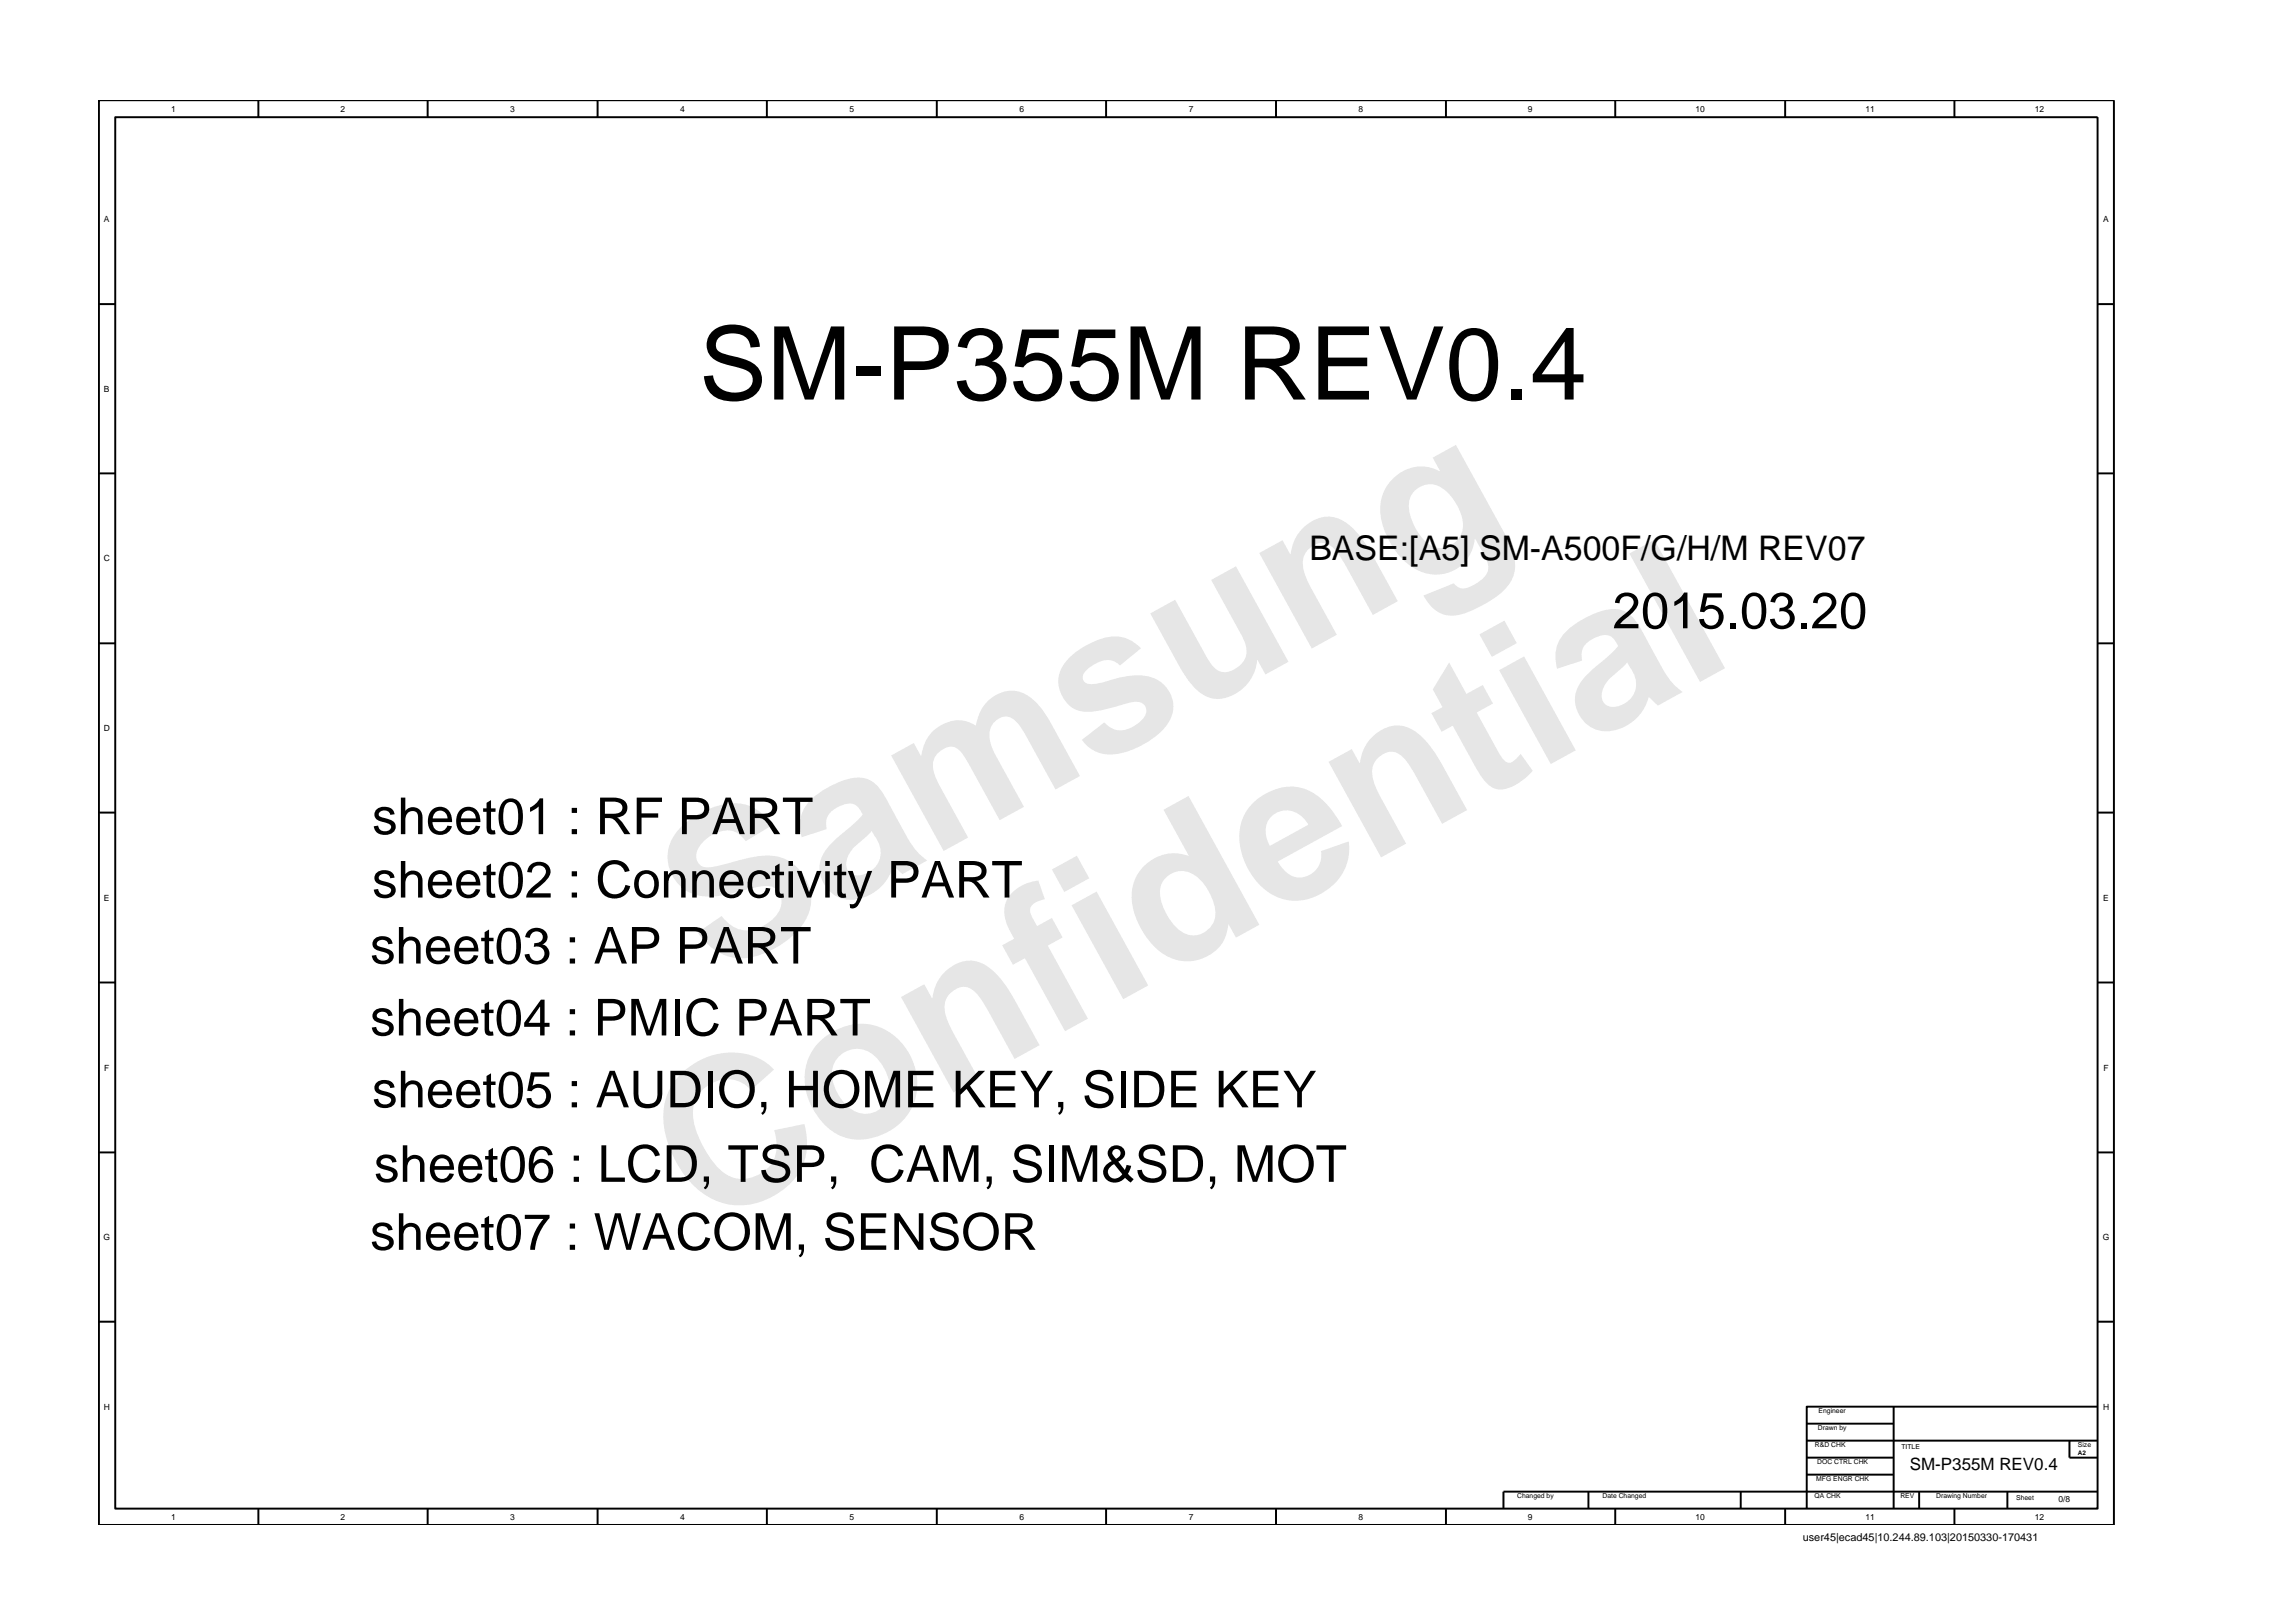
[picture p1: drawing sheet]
<svg xmlns="http://www.w3.org/2000/svg" width="297mm" height="210mm" viewBox="0 0 297 210" stroke-linecap="round" stroke-linejoin="round" font-family="sans-serif">
<defs><g id="words">
<g font-size="26.5" fill="#e6e6e6">
<text x="92.4" y="126.7" transform="rotate(-29 92.4 126.7)">Samsung</text>
<text x="91.1" y="159.4" transform="rotate(-29 91.1 159.4)">Confidential</text>
</g>
<text font-size="13.2" x="90.5" y="51.8">SM-P355M REV0.4</text>
<g font-size="6.6">
<text x="208.9" y="81.4">2015.03.20</text>
<text x="48.2" y="108.1">sheet01 : RF PART</text>
<text x="48.2" y="116.3">sheet02 : Connectivity PART</text>
<text x="47.9" y="124.8">sheet03 : AP PART</text>
<text x="47.9" y="134.1">sheet04 : PMIC PART</text>
<text x="48.2" y="143.5">sheet05 : AUDIO, HOME KEY, SIDE KEY</text>
<text x="48.5" y="153.1">sheet06 : LCD, TSP, CAM, SIM&amp;SD, MOT</text>
<text x="47.9" y="161.9">sheet07 : WACOM, SENSOR</text>
</g>
<text font-size="4.4" x="169.6" y="72.6">BASE:[A5] SM-A500F/G/H/M REV07</text>
<text font-size="2.2" x="247.4" y="190.4">SM-P355M REV0.4</text>
<text font-size="1.4" x="233.5" y="199.7">user45|ecad45|10.244.89.103|20150330-170431</text>
<g font-size="1.1">
<text x="22.2" y="14.5">1</text>
<text x="44.1" y="14.5">2</text>
<text x="66.1" y="14.5">3</text>
<text x="88.1" y="14.5">4</text>
<text x="110" y="14.5">5</text>
<text x="132.1" y="14.5">6</text>
<text x="154" y="14.5">7</text>
<text x="176" y="14.5">8</text>
<text x="197.9" y="14.5">9</text>
<text x="219.6" y="14.5">10</text>
<text x="241.6" y="14.5">11</text>
<text x="263.6" y="14.5">12</text>
<text x="13.5" y="28.8">A</text>
<text x="272.5" y="28.8">A</text>
<text x="13.5" y="50.8">B</text>
<text x="13.4" y="72.7">C</text>
<text x="13.4" y="94.7">D</text>
<text x="13.5" y="116.7">E</text>
<text x="272.5" y="116.7">E</text>
<text x="13.5" y="138.7">F</text>
<text x="272.5" y="138.7">F</text>
<text x="13.4" y="160.6">G</text>
<text x="272.4" y="160.6">G</text>
<text x="13.4" y="182.6">H</text>
<text x="272.4" y="182.6">H</text>
<text x="22.2" y="196.9">1</text>
<text x="44.1" y="196.9">2</text>
<text x="66.1" y="196.9">3</text>
<text x="88.1" y="196.9">4</text>
<text x="110" y="196.9">5</text>
<text x="132.1" y="196.9">6</text>
<text x="154" y="196.9">7</text>
<text x="176" y="196.9">8</text>
<text x="197.9" y="196.9">9</text>
<text x="219.6" y="196.9">10</text>
<text x="241.6" y="196.9">11</text>
<text x="263.6" y="196.9">12</text>
<text x="266.6" y="194.6">0/8</text>
</g>
<g font-size=".9">
<text x="235.5" y="185.3">Drawn by</text>
<text x="235.6" y="183.1">Engineer</text>
<text x="235.1" y="187.5">R&amp;D CHK</text>
<text x="235.3" y="191.9">MFG ENGR CHK</text>
<text x="235.4" y="189.7">DOC CTRL CHK</text>
<text x="246.3" y="187.7">TITLE</text>
<text x="269.2" y="187.5">Size</text>
<text x="196.5" y="194.1">Changed by</text>
<text x="207.6" y="194.1">Date Changed</text>
<text x="235.1" y="194.1">QA CHK</text>
<text x="246.2" y="194.1">REV</text>
<text x="250.8" y="194.1">Drawing Number</text>
<text x="261.2" y="194.3">Sheet</text>
</g>
<text font-size=".8" x="269.2" y="188.5">A2</text>
</g></defs>
<g fill="none" stroke="#000" stroke-width=".25">
<path d="M12.8 13h261v184.6h-261zM14.9 15.2h256.8v180.2h-256.8zM33.5 13v2.2M55.4 13v2.2M77.4 13v2.2M99.3 13v2.2M121.4 13v2.2M143.3 13v2.2M165.3 13v2.2M187.3 13v2.2M209.2 13v2.2M231.3 13v2.2"/>
<path d="M253.2 13v2.2M12.8 39.4h2.1M271.7 39.4h2.1M12.8 61.3h2.1M271.7 61.3h2.1M12.8 83.3h2.1M271.7 83.3h2.1M12.8 105.3h2.1M271.7 105.3h2.1M12.8 127.3h2.1M271.7 127.3h2.1M12.8 149.3h2.1"/>
<path d="M271.7 149.3h2.1M12.8 171.2h2.1M271.7 171.2h2.1M33.5 195.4v2.2M55.4 195.4v2.2M77.4 195.4v2.2M99.3 195.4v2.2M121.4 195.4v2.2M143.3 195.4v2.2M165.3 195.4v2.2M187.3 195.4v2.2M205.8 193.2v2.2"/>
<path d="M209.2 195.4v2.2M225.5 193.2v2.2M231.3 195.4v2.2M234 184.4h11.3M234 186.6h37.7M234 188.8h11.3M234 191h11.3M245.3 182.2v13.2M248.6 193.2v2.2M253.2 195.4v2.2M260 193.2v2.2M268.1 186.6v2.2h3.6"/>
<path d="M271.7 182.2h-37.7v13.2M271.7 193.2h-76.9v2.2"/>
</g>
<use href="#words"/>
</svg>
